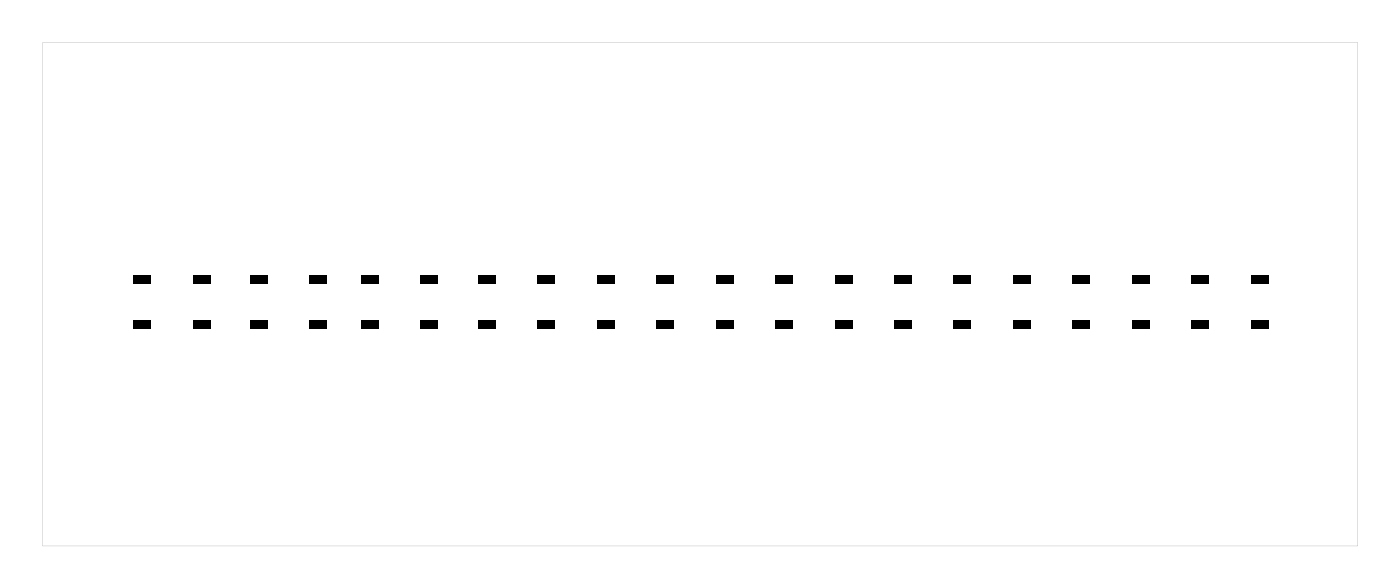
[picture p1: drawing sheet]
<svg xmlns="http://www.w3.org/2000/svg" width="120mm" height="50mm" viewBox="0 0 120 50" stroke-linecap="round" stroke-linejoin="round" font-family="sans-serif">
<g fill="#000">
<path d="M11.4 23.5h1.5v.8h-1.5zM11.4 27.3h1.5v.8h-1.5zM16.5 23.5h1.5v.8h-1.5zM16.5 27.3h1.5v.8h-1.5zM21.3 23.5h1.6v.8h-1.6zM21.3 27.3h1.6v.8h-1.6zM26.4 23.5h1.5v.8h-1.5zM26.4 27.3h1.5v.8h-1.5zM30.8 23.5h1.6v.8h-1.6zM30.8 27.3h1.6v.8h-1.6zM35.9 23.5h1.5v.8h-1.5zM35.9 27.3h1.5v.8h-1.5z"/>
<path d="M40.8 23.5h1.5v.8h-1.5zM40.8 27.3h1.5v.8h-1.5zM45.9 23.5h1.5v.8h-1.5zM45.9 27.3h1.5v.8h-1.5zM51 23.5h1.5v.8h-1.5zM51 27.3h1.5v.8h-1.5zM56.1 23.5h1.5v.8h-1.5zM56.1 27.3h1.5v.8h-1.5zM61.1 23.5h1.6v.8h-1.6zM61.1 27.3h1.6v.8h-1.6zM66.2 23.5h1.5v.8h-1.5zM66.2 27.3h1.5v.8h-1.5z"/>
<path d="M71.3 23.5h1.5v.8h-1.5zM71.3 27.3h1.5v.8h-1.5zM76.4 23.5h1.5v.8h-1.5zM76.4 27.3h1.5v.8h-1.5zM81.5 23.5h1.5v.8h-1.5zM81.5 27.3h1.5v.8h-1.5zM86.5 23.5h1.6v.8h-1.6zM86.5 27.3h1.6v.8h-1.6zM91.6 23.5h1.5v.8h-1.5zM91.6 27.3h1.5v.8h-1.5zM96.7 23.5h1.5v.8h-1.5zM96.7 27.3h1.5v.8h-1.5z"/>
<path d="M101.8 23.5h1.5v.8h-1.5zM101.8 27.3h1.5v.8h-1.5zM106.9 23.5h1.5v.8h-1.5zM106.9 27.3h1.5v.8h-1.5z"/>
<path d="M3.6 3.6h112.4v43h-112.4zM3.6 3.6v43h112.4v-43z"/>
</g>
</svg>
